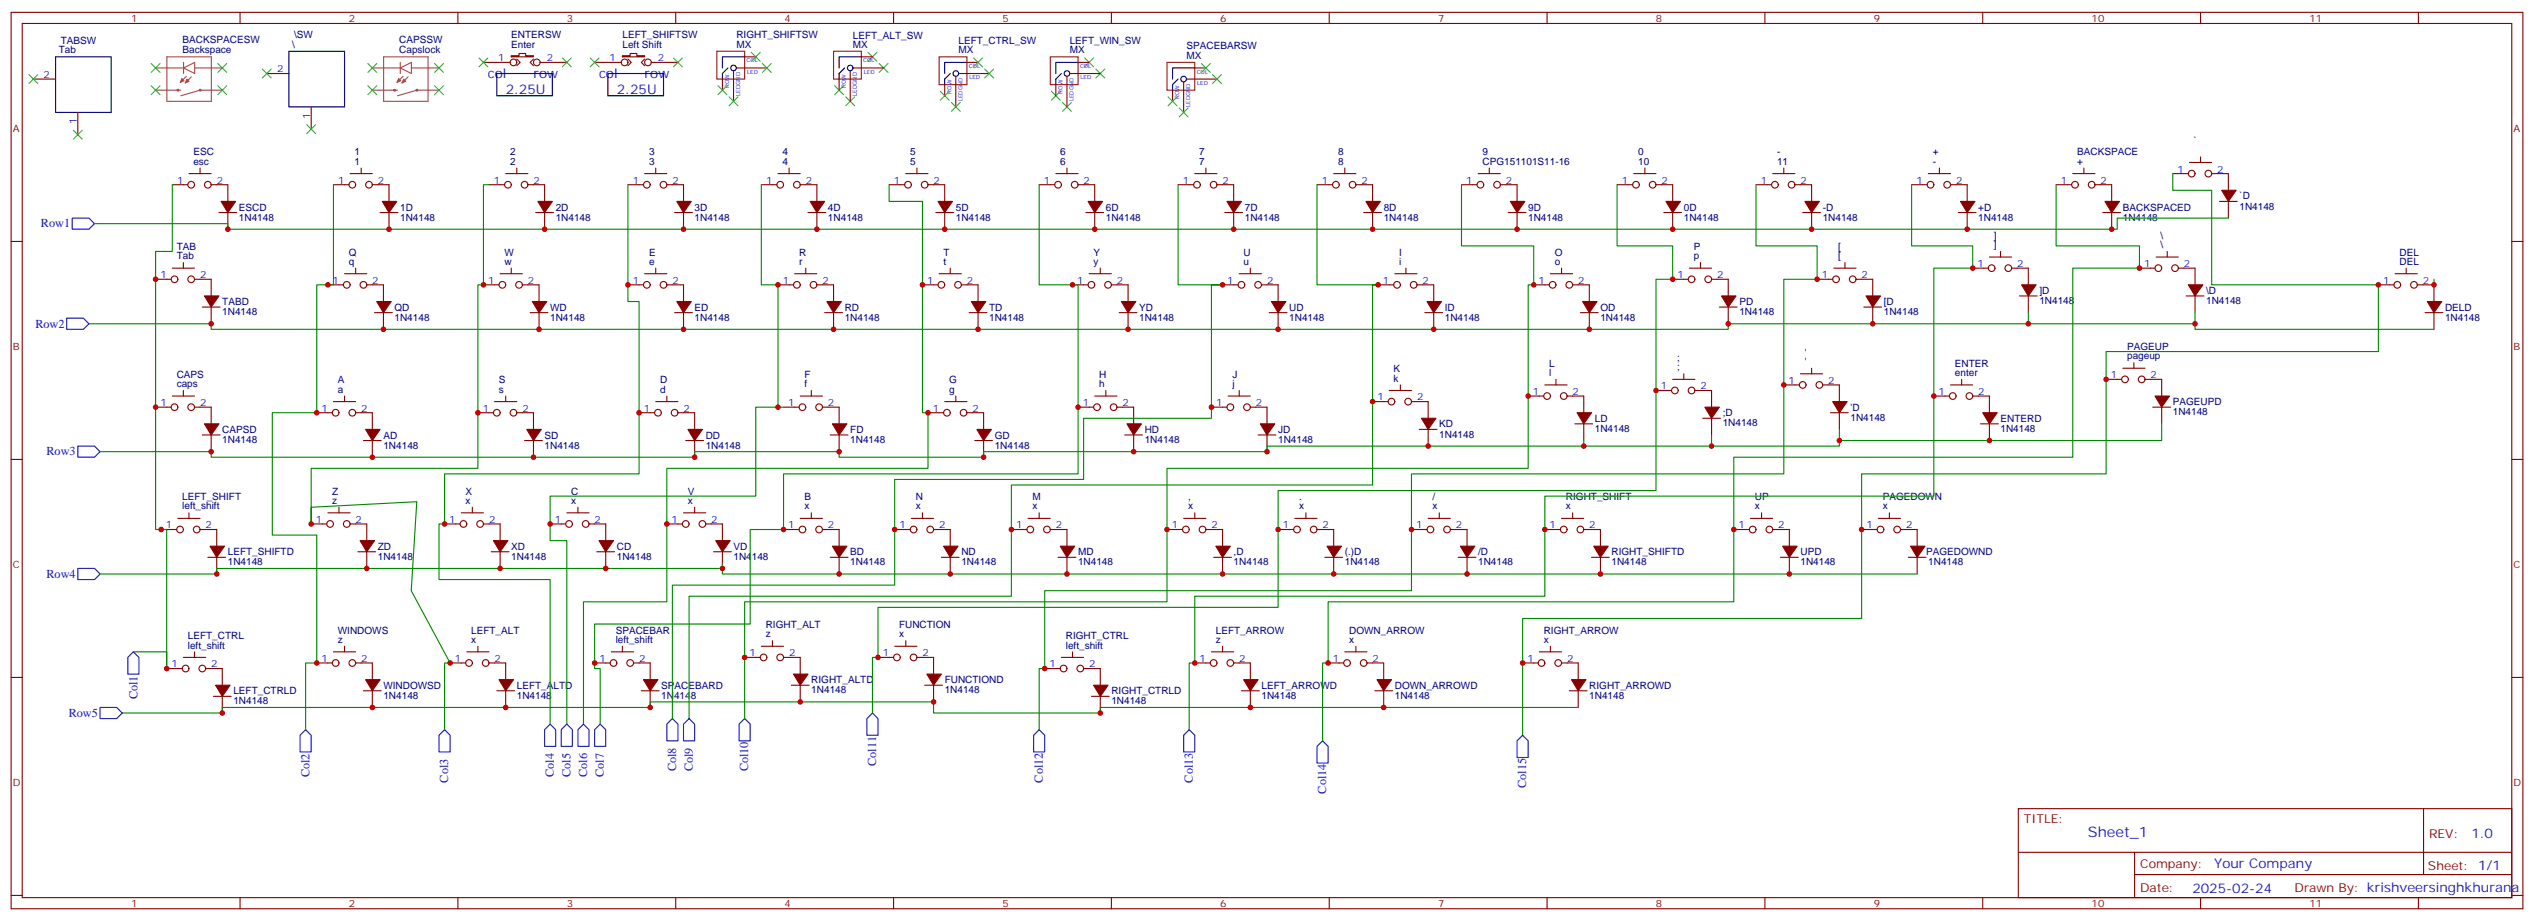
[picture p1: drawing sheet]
<svg xmlns="http://www.w3.org/2000/svg" width="804mm" height="292mm" viewBox="0 0 804 292" stroke-linecap="round" stroke-linejoin="round" font-family="sans-serif">
<defs><g id="words">
<text font-size="4.6" fill="#00f" x="662.7" y="265.5">Sheet_1</text>
<g font-size="4.2" fill="#00f">
<text x="154.9" y="24.6">col</text>
<text x="160.5" y="29.9">2.25U</text>
<text x="169.3" y="24.6">row</text>
<text x="190.1" y="24.6">col</text>
<text x="195.8" y="29.9">2.25U</text>
<text x="204.6" y="24.6">row</text>
<text x="784.4" y="265.8">1.0</text>
<text x="702.8" y="275.3">Your Company</text>
<text x="695.9" y="283.1">2025-02-24</text>
</g>
<g font-size="3.9" fill="#00f">
<text x="13" y="72.2">Row1</text>
<text x="11.2" y="103.9">Row2</text>
<text x="14.8" y="144.5">Row3</text>
<text x="14.8" y="183.3">Row4</text>
<text x="43.6" y="221.8" transform="rotate(-90 43.6 221.8)">Col1</text>
<text x="21.8" y="227.4">Row5</text>
<text x="214.6" y="244.7" transform="rotate(-90 214.6 244.7)">Col8</text>
<text x="219.9" y="244.7" transform="rotate(-90 219.9 244.7)">Col9</text>
<text x="237.5" y="244.7" transform="rotate(-90 237.5 244.7)">Col10</text>
<text x="278.1" y="242.9" transform="rotate(-90 278.1 242.9)">Col11</text>
<text x="98.2" y="246.5" transform="rotate(-90 98.2 246.5)">Col2</text>
<text x="142.3" y="248.2" transform="rotate(-90 142.3 248.2)">Col3</text>
<text x="175.8" y="246.4" transform="rotate(-90 175.8 246.4)">Col4</text>
<text x="181.1" y="246.4" transform="rotate(-90 181.1 246.4)">Col5</text>
<text x="186.4" y="246.4" transform="rotate(-90 186.4 246.4)">Col6</text>
<text x="191.7" y="246.4" transform="rotate(-90 191.7 246.4)">Col7</text>
<text x="331" y="248.2" transform="rotate(-90 331 248.2)">Col12</text>
<text x="378.6" y="248.2" transform="rotate(-90 378.6 248.2)">Col13</text>
<text x="421" y="251.7" transform="rotate(-90 421 251.7)">Col14</text>
<text x="484.5" y="250" transform="rotate(-90 484.5 250)">Col15</text>
</g>
<g font-size="3.9" fill="#800">
<text x="642.4" y="261.1">TITLE:</text>
<text x="771" y="265.8">REV:</text>
<text x="679.3" y="275.3">Company:</text>
<text x="770.7" y="275.9">Sheet: 1/1</text>
<text x="679.3" y="283">Date:</text>
<text x="728.4" y="283.1">Drawn By: krishveersinghkhurana</text>
</g>
<g font-size="3.2" fill="#800">
<text x="41.6" y="6.9">1</text>
<text x="110.8" y="6.9">2</text>
<text x="179.9" y="6.9">3</text>
<text x="249.1" y="6.9">4</text>
<text x="318.2" y="6.9">5</text>
<text x="387.3" y="6.9">6</text>
<text x="456.5" y="6.9">7</text>
<text x="525.6" y="6.9">8</text>
<text x="594.8" y="6.9">9</text>
<text x="663.9" y="6.9">10</text>
<text x="733.1" y="6.9">11</text>
<text x="4.1" y="42">A</text>
<text x="797.8" y="42">A</text>
<text x="4.1" y="111.2">B</text>
<text x="797.8" y="111.2">B</text>
<text x="4.1" y="180.3">C</text>
<text x="797.8" y="180.3">C</text>
<text x="4.1" y="249.4">D</text>
<text x="797.8" y="249.4">D</text>
<text x="41.6" y="287.7">1</text>
<text x="110.8" y="287.7">2</text>
<text x="179.9" y="287.7">3</text>
<text x="249.1" y="287.7">4</text>
<text x="318.2" y="287.7">5</text>
<text x="387.3" y="287.7">6</text>
<text x="456.5" y="287.7">7</text>
<text x="525.6" y="287.7">8</text>
<text x="594.8" y="287.7">9</text>
<text x="663.9" y="287.7">10</text>
<text x="733.1" y="287.7">11</text>
</g>
<g font-size="3.2" fill="#000080">
<text x="18.6" y="17">Tab</text>
<text x="19.3" y="13.8">TABSW</text>
<text x="58" y="17">Backspace</text>
<text x="58" y="13.8">BACKSPACESW</text>
<text x="92.7" y="15.2">\</text>
<text x="93.4" y="12.1">\SW</text>
<text x="126.7" y="17">Capslock</text>
<text x="126.7" y="13.7">CAPSSW</text>
<text x="162.3" y="15.2">Enter</text>
<text x="162.3" y="12">ENTERSW</text>
<text x="197.6" y="15.2">Left Shift</text>
<text x="197.6" y="12">LEFT_SHIFTSW</text>
<text x="233.7" y="15.2">MX</text>
<text x="233.7" y="12">RIGHT_SHIFTSW</text>
<text x="270.7" y="15.2">MX</text>
<text x="270.7" y="12.3">LEFT_ALT_SW</text>
<text x="304.3" y="17">MX</text>
<text x="304.3" y="14">LEFT_CTRL_SW</text>
<text x="339.5" y="17">MX</text>
<text x="339.5" y="14">LEFT_WIN_SW</text>
<text x="376.6" y="15.5">SPACEBARSW</text>
<text x="376.6" y="18.7">MX</text>
<text x="696.4" y="45.8">`</text>
<text x="61.4" y="52.2">esc</text>
<text x="61.4" y="49.3">ESC</text>
<text x="112.5" y="52.2">1</text>
<text x="112.5" y="49.3">1</text>
<text x="161.9" y="52.2">2</text>
<text x="161.9" y="49.2">2</text>
<text x="206" y="52.2">3</text>
<text x="206" y="49.3">3</text>
<text x="248.3" y="52.2">4</text>
<text x="248.3" y="49.3">4</text>
<text x="288.9" y="52.2">5</text>
<text x="288.9" y="49.3">5</text>
<text x="336.5" y="52.2">6</text>
<text x="336.5" y="49.3">6</text>
<text x="380.6" y="52.2">7</text>
<text x="380.6" y="49.3">7</text>
<text x="424.7" y="52.2">8</text>
<text x="424.7" y="49.3">8</text>
<text x="470.6" y="52.2">CPG151101S11-16</text>
<text x="470.6" y="49.3">9</text>
<text x="520" y="52.2">10</text>
<text x="520" y="49.3">0</text>
<text x="564.1" y="52.2">11</text>
<text x="564.1" y="49.3">-</text>
<text x="613.5" y="52.2">-</text>
<text x="613.5" y="49.3">+</text>
<text x="659.3" y="52.2">+</text>
<text x="659.3" y="49.3">BACKSPACE</text>
<text x="710.8" y="63.3">`D</text>
<text x="75.8" y="70">1N4148</text>
<text x="75.8" y="66.8">ESCD</text>
<text x="127" y="70">1N4148</text>
<text x="127" y="66.8">1D</text>
<text x="176.4" y="70">1N4148</text>
<text x="176.4" y="66.8">2D</text>
<text x="220.5" y="70">1N4148</text>
<text x="220.5" y="66.8">3D</text>
<text x="262.8" y="70">1N4148</text>
<text x="262.8" y="66.8">4D</text>
<text x="303.4" y="70">1N4148</text>
<text x="303.4" y="66.8">5D</text>
<text x="351" y="70">1N4148</text>
<text x="351" y="66.8">6D</text>
<text x="395.1" y="70">1N4148</text>
<text x="395.1" y="66.8">7D</text>
<text x="439.2" y="70">1N4148</text>
<text x="439.2" y="66.8">8D</text>
<text x="485.1" y="70">1N4148</text>
<text x="485.1" y="66.8">9D</text>
<text x="534.5" y="70">1N4148</text>
<text x="534.5" y="66.8">0D</text>
<text x="578.6" y="70">1N4148</text>
<text x="578.6" y="66.8">-D</text>
<text x="627.9" y="70">1N4148</text>
<text x="627.9" y="66.8">+D</text>
<text x="673.8" y="70">1N4148</text>
<text x="673.8" y="66.8">BACKSPACED</text>
<text x="710.8" y="66.5">1N4148</text>
<text x="632.9" y="75.8">]</text>
<text x="685.8" y="75.8">\</text>
<text x="56.1" y="82.2">Tab</text>
<text x="56.1" y="79.3">TAB</text>
<text x="110.8" y="84">q</text>
<text x="110.8" y="81.1">Q</text>
<text x="160.1" y="84">w</text>
<text x="160.1" y="81.1">W</text>
<text x="206" y="84">e</text>
<text x="206" y="81.1">E</text>
<text x="253.6" y="84">r</text>
<text x="253.6" y="81.1">R</text>
<text x="299.5" y="84">t</text>
<text x="299.5" y="81.1">T</text>
<text x="347.1" y="84">y</text>
<text x="347.1" y="81.1">Y</text>
<text x="394.7" y="84">u</text>
<text x="394.7" y="81.1">U</text>
<text x="444.1" y="84">i</text>
<text x="444.1" y="81.1">I</text>
<text x="493.5" y="84">o</text>
<text x="493.5" y="81.1">O</text>
<text x="537.6" y="82.2">p</text>
<text x="537.6" y="79.3">P</text>
<text x="583.5" y="82.2">[</text>
<text x="583.5" y="79.3">[</text>
<text x="632.9" y="78.7">]</text>
<text x="685.8" y="78.7">\</text>
<text x="761.6" y="84">DEL</text>
<text x="761.6" y="81.1">DEL</text>
<text x="647.3" y="93.3">]D</text>
<text x="700.3" y="93.3">\D</text>
<text x="70.6" y="100">1N4148</text>
<text x="70.6" y="96.8">TABD</text>
<text x="125.2" y="101.8">1N4148</text>
<text x="125.2" y="98.6">QD</text>
<text x="174.6" y="101.8">1N4148</text>
<text x="174.6" y="98.6">WD</text>
<text x="220.5" y="101.8">1N4148</text>
<text x="220.5" y="98.6">ED</text>
<text x="268.1" y="101.8">1N4148</text>
<text x="268.1" y="98.6">RD</text>
<text x="314" y="101.8">1N4148</text>
<text x="314" y="98.6">TD</text>
<text x="361.6" y="101.8">1N4148</text>
<text x="361.6" y="98.6">YD</text>
<text x="409.2" y="101.8">1N4148</text>
<text x="409.2" y="98.6">UD</text>
<text x="458.6" y="101.8">1N4148</text>
<text x="458.6" y="98.6">ID</text>
<text x="508" y="101.8">1N4148</text>
<text x="508" y="98.6">OD</text>
<text x="552.1" y="100">1N4148</text>
<text x="552.1" y="96.8">PD</text>
<text x="598" y="100">1N4148</text>
<text x="598" y="96.8">[D</text>
<text x="647.3" y="96.5">1N4148</text>
<text x="700.3" y="96.5">1N4148</text>
<text x="776.1" y="101.8">1N4148</text>
<text x="776.1" y="98.6">DELD</text>
<text x="572.9" y="112.8">'</text>
<text x="675.2" y="114">pageup</text>
<text x="675.2" y="111">PAGEUP</text>
<text x="56.1" y="119.9">CAPS</text>
<text x="255.4" y="119.9">F</text>
<text x="348.9" y="119.9">H</text>
<text x="391.2" y="119.9">J</text>
<text x="442.4" y="118.1">K</text>
<text x="491.8" y="119.3">l</text>
<text x="491.8" y="116.3">L</text>
<text x="532.3" y="117.5">;</text>
<text x="532.3" y="114.6">;</text>
<text x="572.9" y="115.7">'</text>
<text x="620.5" y="119.3">enter</text>
<text x="620.5" y="116.3">ENTER</text>
<text x="56.1" y="122.8">caps</text>
<text x="107.2" y="124.6">a</text>
<text x="107.2" y="121.6">A</text>
<text x="158.4" y="124.6">s</text>
<text x="158.4" y="121.6">S</text>
<text x="209.5" y="124.6">d</text>
<text x="209.5" y="121.6">D</text>
<text x="255.4" y="122.8">f</text>
<text x="301.3" y="124.6">g</text>
<text x="301.3" y="121.6">G</text>
<text x="348.9" y="122.8">h</text>
<text x="391.2" y="122.8">j</text>
<text x="442.4" y="121">k</text>
<text x="587.4" y="130.3">'D</text>
<text x="689.7" y="131.7">1N4148</text>
<text x="689.7" y="128.5">PAGEUPD</text>
<text x="70.6" y="137.4">CAPSD</text>
<text x="269.9" y="137.4">FD</text>
<text x="363.4" y="137.4">HD</text>
<text x="405.7" y="137.4">JD</text>
<text x="456.8" y="135.6">KD</text>
<text x="506.2" y="137">1N4148</text>
<text x="506.2" y="133.8">LD</text>
<text x="546.8" y="135.3">1N4148</text>
<text x="546.8" y="132.1">;D</text>
<text x="587.4" y="133.5">1N4148</text>
<text x="635" y="137">1N4148</text>
<text x="635" y="133.8">ENTERD</text>
<text x="70.6" y="140.6">1N4148</text>
<text x="121.7" y="142.3">1N4148</text>
<text x="121.7" y="139.1">AD</text>
<text x="172.9" y="142.3">1N4148</text>
<text x="172.9" y="139.1">SD</text>
<text x="224" y="142.3">1N4148</text>
<text x="224" y="139.1">DD</text>
<text x="269.9" y="140.6">1N4148</text>
<text x="315.7" y="142.3">1N4148</text>
<text x="315.7" y="139.1">GD</text>
<text x="363.4" y="140.6">1N4148</text>
<text x="405.7" y="140.6">1N4148</text>
<text x="456.8" y="138.8">1N4148</text>
<text x="57.8" y="161.6">left_shift</text>
<text x="57.8" y="158.7">LEFT_SHIFT</text>
<text x="105.5" y="159.8">z</text>
<text x="105.5" y="156.9">Z</text>
<text x="147.8" y="159.8">x</text>
<text x="147.8" y="156.9">X</text>
<text x="181.3" y="159.8">x</text>
<text x="181.3" y="156.9">C</text>
<text x="218.4" y="159.8">x</text>
<text x="218.4" y="156.9">V</text>
<text x="255.4" y="161.6">x</text>
<text x="255.4" y="158.7">B</text>
<text x="290.7" y="161.6">x</text>
<text x="290.7" y="158.7">N</text>
<text x="327.7" y="161.6">x</text>
<text x="327.7" y="158.7">M</text>
<text x="377.1" y="161.6">x</text>
<text x="377.1" y="158.7">,</text>
<text x="412.4" y="161.6">x</text>
<text x="412.4" y="158.7">.</text>
<text x="454.7" y="161.6">x</text>
<text x="454.7" y="158.7">/</text>
<text x="497" y="161.6">x</text>
<text x="497" y="158.7">RIGHT_SHIFT</text>
<text x="557" y="161.6">x</text>
<text x="557" y="158.7">UP</text>
<text x="597.6" y="161.6">x</text>
<text x="597.6" y="158.7">PAGEDOWN</text>
<text x="72.3" y="179.4">1N4148</text>
<text x="72.3" y="176.2">LEFT_SHIFTD</text>
<text x="119.9" y="177.6">1N4148</text>
<text x="119.9" y="174.4">ZD</text>
<text x="162.3" y="177.6">1N4148</text>
<text x="162.3" y="174.4">XD</text>
<text x="195.8" y="177.6">1N4148</text>
<text x="195.8" y="174.4">CD</text>
<text x="232.8" y="177.6">1N4148</text>
<text x="232.8" y="174.4">VD</text>
<text x="269.9" y="179.4">1N4148</text>
<text x="269.9" y="176.2">BD</text>
<text x="305.2" y="179.4">1N4148</text>
<text x="305.2" y="176.2">ND</text>
<text x="342.2" y="179.4">1N4148</text>
<text x="342.2" y="176.2">MD</text>
<text x="391.6" y="179.4">1N4148</text>
<text x="391.6" y="176.2">,D</text>
<text x="426.9" y="179.4">1N4148</text>
<text x="426.9" y="176.2">(.)D</text>
<text x="469.2" y="179.4">1N4148</text>
<text x="469.2" y="176.2">/D</text>
<text x="511.5" y="179.4">1N4148</text>
<text x="511.5" y="176.2">RIGHT_SHIFTD</text>
<text x="571.5" y="179.4">1N4148</text>
<text x="571.5" y="176.2">UPD</text>
<text x="611.4" y="176.2">PAGEDOWND</text>
<text x="612.1" y="179.4">1N4148</text>
<text x="59.6" y="202.8">LEFT_CTRL</text>
<text x="107.2" y="203.9">z</text>
<text x="107.2" y="201">WINDOWS</text>
<text x="149.6" y="203.9">x</text>
<text x="149.6" y="201">LEFT_ALT</text>
<text x="195.4" y="203.9">left_shift</text>
<text x="195.4" y="201">SPACEBAR</text>
<text x="243" y="202.2">z</text>
<text x="243" y="199.2">RIGHT_ALT</text>
<text x="285.4" y="202.2">x</text>
<text x="285.4" y="199.2">FUNCTION</text>
<text x="338.3" y="202.8">RIGHT_CTRL</text>
<text x="385.9" y="203.9">z</text>
<text x="385.9" y="201">LEFT_ARROW</text>
<text x="428.3" y="203.9">x</text>
<text x="428.3" y="201">DOWN_ARROW</text>
<text x="490" y="203.9">x</text>
<text x="490" y="201">RIGHT_ARROW</text>
<text x="59.6" y="205.7">left_shift</text>
<text x="338.3" y="205.7">left_shift</text>
<text x="74.1" y="220.3">LEFT_CTRLD</text>
<text x="121.7" y="221.7">1N4148</text>
<text x="121.7" y="218.5">WINDOWSD</text>
<text x="164" y="221.7">1N4148</text>
<text x="164" y="218.5">LEFT_ALTD</text>
<text x="209.9" y="221.7">1N4148</text>
<text x="209.9" y="218.5">SPACEBARD</text>
<text x="257.5" y="219.9">1N4148</text>
<text x="257.5" y="216.7">RIGHT_ALTD</text>
<text x="299.9" y="219.9">1N4148</text>
<text x="299.9" y="216.7">FUNCTIOND</text>
<text x="352.8" y="220.3">RIGHT_CTRLD</text>
<text x="400.4" y="221.7">1N4148</text>
<text x="400.4" y="218.5">LEFT_ARROWD</text>
<text x="442.7" y="221.7">1N4148</text>
<text x="442.7" y="218.5">DOWN_ARROWD</text>
<text x="504.5" y="221.7">1N4148</text>
<text x="504.5" y="218.5">RIGHT_ARROWD</text>
<text x="74.1" y="223.5">1N4148</text>
<text x="352.8" y="223.5">1N4148</text>
</g>
<g font-size="3.2" fill="#00f">
<text x="87.9" y="23">2</text>
<text x="158.1" y="19.4">1</text>
<text x="173.6" y="19.4">2</text>
<text x="193.4" y="19.4">1</text>
<text x="208.8" y="19.4">2</text>
<text x="13.9" y="24.7">2</text>
<text x="24.3" y="39.4" transform="rotate(-90 24.3 39.4)">1</text>
<text x="98.4" y="37.7" transform="rotate(-90 98.4 37.7)">1</text>
<text x="56.2" y="58.2">1</text>
<text x="68.8" y="58.2">2</text>
<text x="107.3" y="58.2">1</text>
<text x="119.9" y="58.2">2</text>
<text x="156.7" y="58.2">1</text>
<text x="169.3" y="58.2">2</text>
<text x="200.8" y="58.2">1</text>
<text x="213.4" y="58.2">2</text>
<text x="243.2" y="58.2">1</text>
<text x="255.8" y="58.2">2</text>
<text x="283.7" y="58.2">1</text>
<text x="296.3" y="58.2">2</text>
<text x="331.4" y="58.2">1</text>
<text x="344" y="58.2">2</text>
<text x="375.5" y="58.2">1</text>
<text x="388.1" y="58.2">2</text>
<text x="419.6" y="58.2">1</text>
<text x="432.2" y="58.2">2</text>
<text x="465.4" y="58.2">1</text>
<text x="478" y="58.2">2</text>
<text x="514.8" y="58.2">1</text>
<text x="527.4" y="58.2">2</text>
<text x="558.9" y="58.2">1</text>
<text x="571.5" y="58.2">2</text>
<text x="608.3" y="58.2">1</text>
<text x="620.9" y="58.2">2</text>
<text x="654.2" y="58.2">1</text>
<text x="666.7" y="58.2">2</text>
<text x="691.2" y="54.7">1</text>
<text x="703.8" y="54.7">2</text>
<text x="50.9" y="88.2">1</text>
<text x="63.5" y="88.2">2</text>
<text x="105.6" y="90">1</text>
<text x="118.2" y="90">2</text>
<text x="155" y="90">1</text>
<text x="167.6" y="90">2</text>
<text x="200.8" y="90">1</text>
<text x="213.4" y="90">2</text>
<text x="248.5" y="90">1</text>
<text x="261.1" y="90">2</text>
<text x="294.3" y="90">1</text>
<text x="306.9" y="90">2</text>
<text x="341.9" y="90">1</text>
<text x="354.5" y="90">2</text>
<text x="389.6" y="90">1</text>
<text x="402.2" y="90">2</text>
<text x="439" y="90">1</text>
<text x="451.6" y="90">2</text>
<text x="488.3" y="90">1</text>
<text x="500.9" y="90">2</text>
<text x="532.4" y="88.2">1</text>
<text x="545" y="88.2">2</text>
<text x="578.3" y="88.2">1</text>
<text x="590.9" y="88.2">2</text>
<text x="627.7" y="84.7">1</text>
<text x="640.3" y="84.7">2</text>
<text x="680.6" y="84.7">1</text>
<text x="693.2" y="84.7">2</text>
<text x="756.5" y="90">1</text>
<text x="769.1" y="90">2</text>
<text x="670" y="120">1</text>
<text x="682.6" y="120">2</text>
<text x="486.6" y="125.3">1</text>
<text x="499.2" y="125.3">2</text>
<text x="527.2" y="123.5">1</text>
<text x="539.8" y="123.5">2</text>
<text x="567.7" y="121.7">1</text>
<text x="580.3" y="121.7">2</text>
<text x="615.3" y="125.3">1</text>
<text x="627.9" y="125.3">2</text>
<text x="50.9" y="128.8">1</text>
<text x="63.5" y="128.8">2</text>
<text x="102.1" y="130.6">1</text>
<text x="114.7" y="130.6">2</text>
<text x="153.2" y="130.6">1</text>
<text x="165.8" y="130.6">2</text>
<text x="204.4" y="130.6">1</text>
<text x="217" y="130.6">2</text>
<text x="250.2" y="128.8">1</text>
<text x="262.8" y="128.8">2</text>
<text x="296.1" y="130.6">1</text>
<text x="308.7" y="130.6">2</text>
<text x="343.7" y="128.8">1</text>
<text x="356.3" y="128.8">2</text>
<text x="386" y="128.8">1</text>
<text x="398.6" y="128.8">2</text>
<text x="437.2" y="127">1</text>
<text x="449.8" y="127">2</text>
<text x="52.7" y="167.6">1</text>
<text x="65.3" y="167.6">2</text>
<text x="100.3" y="165.8">1</text>
<text x="112.9" y="165.8">2</text>
<text x="142.6" y="165.8">1</text>
<text x="155.2" y="165.8">2</text>
<text x="176.1" y="165.8">1</text>
<text x="188.7" y="165.8">2</text>
<text x="213.2" y="165.8">1</text>
<text x="225.8" y="165.8">2</text>
<text x="250.2" y="167.6">1</text>
<text x="262.8" y="167.6">2</text>
<text x="285.5" y="167.6">1</text>
<text x="298.1" y="167.6">2</text>
<text x="322.5" y="167.6">1</text>
<text x="335.1" y="167.6">2</text>
<text x="371.9" y="167.6">1</text>
<text x="384.5" y="167.6">2</text>
<text x="407.2" y="167.6">1</text>
<text x="419.8" y="167.6">2</text>
<text x="449.5" y="167.6">1</text>
<text x="462.1" y="167.6">2</text>
<text x="491.9" y="167.6">1</text>
<text x="504.5" y="167.6">2</text>
<text x="551.8" y="167.6">1</text>
<text x="564.4" y="167.6">2</text>
<text x="592.4" y="167.6">1</text>
<text x="605" y="167.6">2</text>
<text x="102.1" y="209.9">1</text>
<text x="114.7" y="209.9">2</text>
<text x="144.4" y="209.9">1</text>
<text x="157" y="209.9">2</text>
<text x="190.2" y="209.9">1</text>
<text x="202.8" y="209.9">2</text>
<text x="237.9" y="208.2">1</text>
<text x="250.5" y="208.2">2</text>
<text x="280.2" y="208.2">1</text>
<text x="292.8" y="208.2">2</text>
<text x="380.7" y="209.9">1</text>
<text x="393.3" y="209.9">2</text>
<text x="423.1" y="209.9">1</text>
<text x="435.7" y="209.9">2</text>
<text x="484.8" y="209.9">1</text>
<text x="497.4" y="209.9">2</text>
<text x="54.4" y="211.7">1</text>
<text x="67" y="211.7">2</text>
<text x="333.1" y="211.7">1</text>
<text x="345.7" y="211.7">2</text>
</g>
<g font-size="1.8" fill="#00f">
<text x="237" y="19.8">COL</text>
<text x="237.1" y="23.3">LED</text>
<text x="274" y="19.8">COL</text>
<text x="274.2" y="23.3">LED</text>
<text x="307.5" y="21.6">COL</text>
<text x="342.8" y="21.6">COL</text>
<text x="379.9" y="23.3">COL</text>
<text x="231.4" y="27.9" transform="rotate(-90 231.4 27.9)">ROW</text>
<text x="268.5" y="27.9" transform="rotate(-90 268.5 27.9)">ROW</text>
<text x="302" y="29.7" transform="rotate(-90 302 29.7)">ROW</text>
<text x="307.7" y="25.1">LED</text>
<text x="337.3" y="29.7" transform="rotate(-90 337.3 29.7)">ROW</text>
<text x="343" y="25.1">LED</text>
<text x="380" y="26.8">LED</text>
<text x="234.9" y="30.4" transform="rotate(-90 234.9 30.4)">LEDGND</text>
<text x="272" y="30.4" transform="rotate(-90 272 30.4)">LEDGND</text>
<text x="305.5" y="32.1" transform="rotate(-90 305.5 32.1)">LEDGND</text>
<text x="340.8" y="32.1" transform="rotate(-90 340.8 32.1)">LEDGND</text>
<text x="374.3" y="31.4" transform="rotate(-90 374.3 31.4)">ROW</text>
<text x="377.8" y="33.9" transform="rotate(-90 377.8 33.9)">LEDGND</text>
</g>
</g></defs>
<g fill="none" stroke="#870000" stroke-width=".35">
<path d="M3.5 3.9h797.3v284.4h-797.3zM7.1 7.4h790.2v277.3h-790.2zM76.2 3.9v3.5M145.3 3.9v3.5M153.5 19.8h8.4M162.3 17.7h2.4v-.7h2.2v.7h2.4v.3h-7zM164 18.7l1.1 1.1-1.1 1M169.3 18.7l-1 1.1 1 1M171.4 19.8h8.5M188.7 19.8h8.5M197.6 17.7h2.4v-.7h2.1v.7h2.5v.3h-7zM199.3 18.7l1.1 1.1-1.1 1"/>
<path d="M204.6 18.7l-1 1.1 1 1M206.7 19.8h8.5M214.5 3.9v3.5M236.4 18h3.5M273.4 18h3.5M283.6 3.9v3.5M306.9 19.8h3.5M342.2 19.8h3.5M352.8 3.9v3.5M421.9 3.9v3.5M491.1 3.9v3.5M560.2 3.9v3.5"/>
<path d="M629.4 3.9v3.5M698.5 3.9v3.5M767.6 3.9v3.5M10.6 25.1h7M24.7 35.7v7M84.7 23.3h7M98.8 33.9v7.1M229.3 25.1v3.5M232.8 22.6v9.5M233.9 21.6h9.5M266.3 25.1v3.5M269.9 22.6v9.5"/>
<path d="M270.9 21.6h9.6M299.9 26.8v3.6M303.4 24.4v9.5M304.4 23.3h9.6M335.1 26.8v3.6M338.7 24.4v9.5M339.7 23.3h9.5M372.2 28.6v3.5M375.7 26.1v9.6M376.8 25.1h9.5M379.2 21.6h3.6M54.7 58.6h4.9"/>
<path d="M60 55.1h7M63.5 53.3v1.8M67 58.6h5.3v5.3M105.8 58.6h5M111.1 55.1h7.1M114.7 53.3v1.8M118.2 58.6h5.3v5.3M155.2 58.6h5M160.5 55.1h7.1M164 53.3v1.8M167.6 58.6h5.3v5.3M199.3 58.6h5"/>
<path d="M204.6 55.1h7.1M208.1 53.3v1.8M211.7 58.6h5.3v5.3M241.7 58.6h4.9M246.9 55.1h7.1M250.5 53.3v1.8M254 58.6h5.3v5.3M282.2 58.6h5M287.5 55.1h7.1M291 53.3v1.8M294.6 58.6h5.3v5.3M329.8 58.6h5"/>
<path d="M335.1 55.1h7.1M338.7 53.3v1.8M342.2 58.6h5.3v5.3M373.9 58.6h5M379.2 55.1h7.1M382.8 53.3v1.8M386.3 58.6h5.3v5.3M418 58.6h5M423.3 55.1h7.1M426.9 53.3v1.8M430.4 58.6h5.3v5.3M463.9 58.6h4.9"/>
<path d="M469.2 55.1h7M472.7 53.3v1.8M476.2 58.6h5.3v5.3M513.3 58.6h4.9M518.6 55.1h7M522.1 53.3v1.8M525.6 58.6h5.3v5.3M557.4 58.6h4.9M562.7 55.1h7M566.2 53.3v1.8M569.7 58.6h5.3v5.3M606.8 58.6h4.9"/>
<path d="M612.1 55.1h7M615.6 53.3v1.8M619.1 58.6h5.3v5.3M652.6 58.6h5M657.9 55.1h7.1M661.5 53.3v1.8M665 58.6h5.3v5.3M689.7 55.1h4.9M695 51.5h7M698.5 49.8v1.7M702 55.1h5.3v5.3M3.5 76.6h3.6"/>
<path d="M69.5 67.4h5.6M72.3 67.4v5.3M120.6 67.4h5.7M123.5 67.4v5.3M170 67.4h5.7M172.9 67.4v5.3M214.1 67.4h5.7M217 67.4v5.3M256.5 67.4h5.6M259.3 67.4v5.3M297 67.4h5.7M299.9 67.4v5.3"/>
<path d="M344.7 67.4h5.6M347.5 67.4v5.3M388.8 67.4h5.6M391.6 67.4v5.3M432.9 67.4h5.6M435.7 67.4v5.3M478.7 67.4h5.7M481.5 67.4v5.3M528.1 67.4h5.7M530.9 67.4v5.3M572.2 67.4h5.6M575 67.4v5.3"/>
<path d="M621.6 67.4h5.6M624.4 67.4v5.3M635 79.8v1.7M667.5 67.4h5.6M670.3 67.4v5.3M687.9 79.8v1.7M704.5 63.9h5.6M707.3 63.9v5.3M797.3 76.6h3.5M49.4 88.6h4.9M54.7 85.1h7M58.2 83.3v1.8"/>
<path d="M61.7 88.6h5.3v5.3M64.2 97.4h5.6M67 97.4v5.3M104.1 90.3h4.9M109.4 86.8h7M112.9 85.1v1.7M116.4 90.3h5.3v5.3M118.9 99.2h5.6M121.7 99.2v5.3M153.5 90.3h4.9M158.7 86.8h7.1M162.3 85.1v1.7"/>
<path d="M165.8 90.3h5.3v5.3M168.3 99.2h5.6M171.1 99.2v5.3M199.3 90.3h5M204.6 86.8h7.1M208.1 85.1v1.7M211.7 90.3h5.3v5.3M214.1 99.2h5.7M217 99.2v5.3M246.9 90.3h5M252.2 86.8h7.1M255.8 85.1v1.7"/>
<path d="M259.3 90.3h5.3v5.3M261.8 99.2h5.6M264.6 99.2v5.3M292.8 90.3h4.9M298.1 86.8h7.1M301.6 85.1v1.7M305.2 90.3h5.2v5.3M307.6 99.2h5.7M310.4 99.2v5.3M340.4 90.3h5M345.7 86.8h7.1M349.2 85.1v1.7"/>
<path d="M352.8 90.3h5.3v5.3M355.2 99.2h5.7M358.1 99.2v5.3M388.1 90.3h4.9M393.3 86.8h7.1M396.9 85.1v1.7M400.4 90.3h5.3v5.3M402.9 99.2h5.6M405.7 99.2v5.3M437.4 90.3h5M442.7 86.8h7.1M446.3 85.1v1.7"/>
<path d="M449.8 90.3h5.3v5.3M452.3 99.2h5.6M455.1 99.2v5.3M486.8 90.3h5M492.1 86.8h7.1M495.7 85.1v1.7M499.2 90.3h5.3v5.3M501.6 99.2h5.7M504.5 99.2v5.3M530.9 88.6h5M536.2 85.1h7.1M539.8 83.3v1.8"/>
<path d="M543.3 88.6h5.3v5.3M545.7 97.4h5.7M548.6 97.4v5.3M576.8 88.6h4.9M582.1 85.1h7M585.6 83.3v1.8M589.1 88.6h5.3v5.3M591.6 97.4h5.7M594.4 97.4v5.3M626.2 85.1h4.9M631.5 81.5h7M638.5 85.1h5.3v5.2"/>
<path d="M641 93.9h5.6M643.8 93.9v5.3M679.1 85.1h4.9M684.4 81.5h7M691.4 85.1h5.3v5.2M693.9 93.9h5.7M696.7 93.9v5.3M754.9 90.3h5M760.2 86.8h7.1M763.8 85.1v1.7M767.3 90.3h5.3v5.3M769.8 99.2h5.6"/>
<path d="M772.6 99.2v5.3M534.5 118.6v1.7M571.5 118.6h7.1M575 116.8v1.8M673.8 116.8h7.1M677.3 115v1.8M49.4 129.2h4.9M54.7 125.6h7M58.2 123.9v1.7M61.7 129.2h5.3v5.2M64.2 138h5.6M67 138v5.3"/>
<path d="M100.5 130.9h5M105.8 127.4h7.1M109.4 125.6v1.8M112.9 130.9h5.3v5.3M115.4 139.7h5.6M118.2 139.7v5.3M151.7 130.9h4.9M157 127.4h7M160.5 125.6v1.8M164 130.9h5.3v5.3M166.5 139.7h5.7M169.3 139.7v5.3"/>
<path d="M202.8 130.9h5M208.1 127.4h7.1M211.7 125.6v1.8M215.2 130.9h5.3v5.3M217.7 139.7h5.6M220.5 139.7v5.3M248.7 129.2h4.9M254 125.6h7.1M257.5 123.9v1.7M261.1 129.2h5.2v5.2M263.5 138h5.7M266.3 138v5.3"/>
<path d="M294.6 130.9h4.9M299.9 127.4h7M303.4 125.6v1.8M306.9 130.9h5.3v5.3M309.4 139.7h5.6M312.2 139.7v5.3M342.2 129.2h4.9M347.5 125.6h7M351 123.9v1.7M354.5 129.2h5.3v5.2M357 138h5.7M359.8 138v5.3"/>
<path d="M384.5 129.2h5M389.8 125.6h7.1M393.3 123.9v1.7M396.9 129.2h5.3v5.2M399.3 138h5.7M402.2 138v5.3M435.7 127.4h4.9M441 123.9h7M444.5 122.1v1.8M448 127.4h5.3v5.3M450.5 136.2h5.6M453.3 136.2v5.3"/>
<path d="M485.1 125.6h4.9M490.4 122.1h7M493.9 120.3v1.8M497.4 125.6h5.3v5.3M499.9 134.4h5.6M502.7 134.4v5.3M525.6 123.9h5M530.9 120.3h7.1M538 123.9h5.3v5.3M540.5 132.7h5.6M543.3 132.7v5.3M566.2 122.1h4.9"/>
<path d="M578.6 122.1h5.2v5.3M581 130.9h5.7M583.8 130.9v5.3M613.8 125.6h5M619.1 122.1h7.1M622.7 120.3v1.8M626.2 125.6h5.3v5.3M628.6 134.4h5.7M631.5 134.4v5.3M668.5 120.3h5M680.9 120.3h5.3v5.3M683.3 129.2h5.7"/>
<path d="M686.2 129.2v5.2M3.5 145.7h3.6M797.3 145.7h3.5M51.2 168h4.9M56.4 164.4h7.1M60 162.7v1.7M63.5 168h5.3v5.2M66 176.8h5.6M68.8 176.8v5.3M98.8 166.2h4.9M104.1 162.7h7M107.6 160.9v1.8"/>
<path d="M111.1 166.2h5.3v5.3M113.6 175h5.6M116.4 175v5.3M141.1 166.2h4.9M146.4 162.7h7.1M149.9 160.9v1.8M153.5 166.2h5.2v5.3M155.9 175h5.7M158.7 175v5.3M174.6 166.2h5M179.9 162.7h7.1M183.4 160.9v1.8"/>
<path d="M187 166.2h5.3v5.3M189.4 175h5.7M192.3 175v5.3M211.7 166.2h4.9M217 162.7h7M220.5 160.9v1.8M224 166.2h5.3v5.3M226.5 175h5.6M229.3 175v5.3M248.7 168h4.9M254 164.4h7.1M257.5 162.7v1.7"/>
<path d="M261.1 168h5.2v5.2M263.5 176.8h5.7M266.3 176.8v5.3M284 168h4.9M289.3 164.4h7M292.8 162.7v1.7M296.3 168h5.3v5.2M298.8 176.8h5.6M301.6 176.8v5.3M321 168h5M326.3 164.4h7.1M329.8 162.7v1.7"/>
<path d="M333.4 168h5.3v5.2M335.8 176.8h5.7M338.7 176.8v5.3M370.4 168h5M375.7 164.4h7.1M379.2 162.7v1.7M382.8 168h5.3v5.2M385.2 176.8h5.7M388.1 176.8v5.3M405.7 168h4.9M411 164.4h7M414.5 162.7v1.7"/>
<path d="M418 168h5.3v5.2M420.5 176.8h5.7M423.3 176.8v5.3M448 168h5M453.3 164.4h7.1M456.8 162.7v1.7M460.4 168h5.3v5.2M462.8 176.8h5.7M465.7 176.8v5.3M490.4 168h4.9M495.7 164.4h7M499.2 162.7v1.7"/>
<path d="M502.7 168h5.3v5.2M505.2 176.8h5.6M508 176.8v5.3M550.3 168h5M555.6 164.4h7.1M559.2 162.7v1.7M562.7 168h5.3v5.2M565.1 176.8h5.7M568 176.8v5.3M590.9 168h4.9M596.2 164.4h7M599.7 162.7v1.7"/>
<path d="M603.2 168h5.3v5.2M605.7 176.8h5.7M608.5 176.8v5.3M3.5 214.9h3.6M52.9 212.1h5M58.2 208.5h7.1M61.7 206.8v1.7M65.3 212.1h5.3v5.2M100.5 210.3h5M105.8 206.8h7.1M109.4 205v1.8M112.9 210.3h5.3v5.3"/>
<path d="M115.4 219.1h5.6M118.2 219.1v5.3M142.9 210.3h4.9M148.2 206.8h7M151.7 205v1.8M155.2 210.3h5.3v5.3M157.7 219.1h5.6M160.5 219.1v5.3M188.7 210.3h5M194 206.8h7.1M197.6 205v1.8M201.1 210.3h5.3v5.3"/>
<path d="M203.6 219.1h5.6M206.4 219.1v5.3M236.4 208.5h4.9M241.7 205h7M245.2 203.2v1.8M248.7 208.5h5.3v5.3M251.2 217.3h5.6M254 217.3v5.3M278.7 208.5h4.9M284 205h7M287.5 203.2v1.8M291 208.5h5.3v5.3"/>
<path d="M293.5 217.3h5.7M296.3 217.3v5.3M331.6 212.1h4.9M336.9 208.5h7.1M340.4 206.8v1.7M344 212.1h5.2v5.2M379.2 210.3h5M384.5 206.8h7.1M388.1 205v1.8M391.6 210.3h5.3v5.3M394.1 219.1h5.6M396.9 219.1v5.3"/>
<path d="M421.6 210.3h4.9M426.9 206.8h7M430.4 205v1.8M433.9 210.3h5.3v5.3M436.4 219.1h5.6M439.2 219.1v5.3M483.3 210.3h4.9M488.6 206.8h7.1M492.1 205v1.8M495.7 210.3h5.2v5.3M498.1 219.1h5.7M500.9 219.1v5.3"/>
<path d="M797.3 214.9h3.5M67.7 220.9h5.7M70.6 220.9v5.3M346.4 220.9h5.7M349.2 220.9v5.3M640.6 256.5h156.7v28.2h-156.7zM769.3 256.5v20.9M640.7 270.4h156.4M677.6 277.4h119.5M677.6 270.4v14.1M3.5 284h3.6M76.2 284.7v3.6"/>
<path d="M145.3 284.7v3.6M214.5 284.7v3.6M283.6 284.7v3.6M352.8 284.7v3.6M421.9 284.7v3.6M491.1 284.7v3.6M560.2 284.7v3.6M629.4 284.7v3.6M698.5 284.7v3.6M767.6 284.7v3.6M797.3 284h3.5"/>
<circle cx="163" cy="19.8" r="1.06"/>
<circle cx="170.4" cy="19.8" r="1.06"/>
<circle cx="198.3" cy="19.8" r="1.06"/>
<circle cx="205.7" cy="19.8" r="1.06"/>
<circle cx="60.7" cy="58.6" r="1.06"/>
<circle cx="66" cy="58.6" r="1.06"/>
<circle cx="111.8" cy="58.6" r="1.06"/>
<circle cx="117.1" cy="58.6" r="1.06"/>
<circle cx="161.2" cy="58.6" r="1.06"/>
<circle cx="166.5" cy="58.6" r="1.06"/>
<circle cx="205.3" cy="58.6" r="1.06"/>
<circle cx="210.6" cy="58.6" r="1.06"/>
<circle cx="247.7" cy="58.6" r="1.06"/>
<circle cx="252.9" cy="58.6" r="1.06"/>
<circle cx="288.2" cy="58.6" r="1.06"/>
<circle cx="293.5" cy="58.6" r="1.06"/>
<circle cx="335.8" cy="58.6" r="1.06"/>
<circle cx="341.1" cy="58.6" r="1.06"/>
<circle cx="379.9" cy="58.6" r="1.06"/>
<circle cx="385.2" cy="58.6" r="1.06"/>
<circle cx="424" cy="58.6" r="1.06"/>
<circle cx="429.3" cy="58.6" r="1.06"/>
<circle cx="469.9" cy="58.6" r="1.06"/>
<circle cx="475.2" cy="58.6" r="1.06"/>
<circle cx="519.3" cy="58.6" r="1.06"/>
<circle cx="524.6" cy="58.6" r="1.06"/>
<circle cx="563.4" cy="58.6" r="1.06"/>
<circle cx="568.7" cy="58.6" r="1.06"/>
<circle cx="612.8" cy="58.6" r="1.06"/>
<circle cx="618.1" cy="58.6" r="1.06"/>
<circle cx="658.6" cy="58.6" r="1.06"/>
<circle cx="663.9" cy="58.6" r="1.06"/>
<circle cx="695.7" cy="55.1" r="1.06"/>
<circle cx="701" cy="55.1" r="1.06"/>
<circle cx="55.4" cy="88.6" r="1.06"/>
<circle cx="60.7" cy="88.6" r="1.06"/>
<circle cx="110.1" cy="90.3" r="1.06"/>
<circle cx="115.4" cy="90.3" r="1.06"/>
<circle cx="159.5" cy="90.3" r="1.06"/>
<circle cx="164.7" cy="90.3" r="1.06"/>
<circle cx="205.3" cy="90.3" r="1.06"/>
<circle cx="210.6" cy="90.3" r="1.06"/>
<circle cx="252.9" cy="90.3" r="1.06"/>
<circle cx="258.2" cy="90.3" r="1.06"/>
<circle cx="298.8" cy="90.3" r="1.06"/>
<circle cx="304.1" cy="90.3" r="1.06"/>
<circle cx="346.4" cy="90.3" r="1.06"/>
<circle cx="351.7" cy="90.3" r="1.06"/>
<circle cx="394.1" cy="90.3" r="1.06"/>
<circle cx="399.3" cy="90.3" r="1.06"/>
<circle cx="443.4" cy="90.3" r="1.06"/>
<circle cx="448.7" cy="90.3" r="1.06"/>
<circle cx="492.8" cy="90.3" r="1.06"/>
<circle cx="498.1" cy="90.3" r="1.06"/>
<circle cx="536.9" cy="88.6" r="1.06"/>
<circle cx="542.2" cy="88.6" r="1.06"/>
<circle cx="582.8" cy="88.6" r="1.06"/>
<circle cx="588.1" cy="88.6" r="1.06"/>
<circle cx="632.2" cy="85.1" r="1.06"/>
<circle cx="637.5" cy="85.1" r="1.06"/>
<circle cx="685.1" cy="85.1" r="1.06"/>
<circle cx="690.4" cy="85.1" r="1.06"/>
<circle cx="760.9" cy="90.3" r="1.06"/>
<circle cx="766.2" cy="90.3" r="1.06"/>
<circle cx="55.4" cy="129.2" r="1.06"/>
<circle cx="60.7" cy="129.2" r="1.06"/>
<circle cx="106.5" cy="130.9" r="1.06"/>
<circle cx="111.8" cy="130.9" r="1.06"/>
<circle cx="157.7" cy="130.9" r="1.06"/>
<circle cx="163" cy="130.9" r="1.06"/>
<circle cx="208.8" cy="130.9" r="1.06"/>
<circle cx="214.1" cy="130.9" r="1.06"/>
<circle cx="254.7" cy="129.2" r="1.06"/>
<circle cx="260" cy="129.2" r="1.06"/>
<circle cx="300.6" cy="130.9" r="1.06"/>
<circle cx="305.9" cy="130.9" r="1.06"/>
<circle cx="348.2" cy="129.2" r="1.06"/>
<circle cx="353.5" cy="129.2" r="1.06"/>
<circle cx="390.5" cy="129.2" r="1.06"/>
<circle cx="395.8" cy="129.2" r="1.06"/>
<circle cx="441.7" cy="127.4" r="1.06"/>
<circle cx="447" cy="127.4" r="1.06"/>
<circle cx="491.1" cy="125.6" r="1.06"/>
<circle cx="496.4" cy="125.6" r="1.06"/>
<circle cx="531.6" cy="123.9" r="1.06"/>
<circle cx="536.9" cy="123.9" r="1.06"/>
<circle cx="572.2" cy="122.1" r="1.06"/>
<circle cx="577.5" cy="122.1" r="1.06"/>
<circle cx="619.8" cy="125.6" r="1.06"/>
<circle cx="625.1" cy="125.6" r="1.06"/>
<circle cx="674.5" cy="120.3" r="1.06"/>
<circle cx="679.8" cy="120.3" r="1.06"/>
<circle cx="57.2" cy="168" r="1.06"/>
<circle cx="62.4" cy="168" r="1.06"/>
<circle cx="104.8" cy="166.2" r="1.06"/>
<circle cx="110.1" cy="166.2" r="1.06"/>
<circle cx="147.1" cy="166.2" r="1.06"/>
<circle cx="152.4" cy="166.2" r="1.06"/>
<circle cx="180.6" cy="166.2" r="1.06"/>
<circle cx="185.9" cy="166.2" r="1.06"/>
<circle cx="217.7" cy="166.2" r="1.06"/>
<circle cx="223" cy="166.2" r="1.06"/>
<circle cx="254.7" cy="168" r="1.06"/>
<circle cx="260" cy="168" r="1.06"/>
<circle cx="290" cy="168" r="1.06"/>
<circle cx="295.3" cy="168" r="1.06"/>
<circle cx="327" cy="168" r="1.06"/>
<circle cx="332.3" cy="168" r="1.06"/>
<circle cx="376.4" cy="168" r="1.06"/>
<circle cx="381.7" cy="168" r="1.06"/>
<circle cx="411.7" cy="168" r="1.06"/>
<circle cx="417" cy="168" r="1.06"/>
<circle cx="454" cy="168" r="1.06"/>
<circle cx="459.3" cy="168" r="1.06"/>
<circle cx="496.4" cy="168" r="1.06"/>
<circle cx="501.7" cy="168" r="1.06"/>
<circle cx="556.3" cy="168" r="1.06"/>
<circle cx="561.6" cy="168" r="1.06"/>
<circle cx="596.9" cy="168" r="1.06"/>
<circle cx="602.2" cy="168" r="1.06"/>
<circle cx="58.9" cy="212.1" r="1.06"/>
<circle cx="64.2" cy="212.1" r="1.06"/>
<circle cx="106.5" cy="210.3" r="1.06"/>
<circle cx="111.8" cy="210.3" r="1.06"/>
<circle cx="148.9" cy="210.3" r="1.06"/>
<circle cx="154.2" cy="210.3" r="1.06"/>
<circle cx="194.7" cy="210.3" r="1.06"/>
<circle cx="200" cy="210.3" r="1.06"/>
<circle cx="242.4" cy="208.5" r="1.06"/>
<circle cx="247.7" cy="208.5" r="1.06"/>
<circle cx="284.7" cy="208.5" r="1.06"/>
<circle cx="290" cy="208.5" r="1.06"/>
<circle cx="337.6" cy="212.1" r="1.06"/>
<circle cx="342.9" cy="212.1" r="1.06"/>
<circle cx="385.2" cy="210.3" r="1.06"/>
<circle cx="390.5" cy="210.3" r="1.06"/>
<circle cx="427.6" cy="210.3" r="1.06"/>
<circle cx="432.9" cy="210.3" r="1.06"/>
<circle cx="489.3" cy="210.3" r="1.06"/>
<circle cx="494.6" cy="210.3" r="1.06"/>
</g>
<g fill="#870000" stroke="#870000" stroke-width=".35">
<path d="M70.2 63.9h4.6l-2.5 3.5z"/>
<path d="M121.4 63.9h4.5l-2.4 3.5z"/>
<path d="M170.7 63.9h4.6l-2.4 3.5z"/>
<path d="M214.8 63.9h4.6l-2.4 3.5z"/>
<path d="M257.2 63.9h4.6l-2.5 3.5z"/>
<path d="M297.7 63.9h4.6l-2.4 3.5z"/>
<path d="M345.4 63.9h4.6l-2.5 3.5z"/>
<path d="M389.5 63.9h4.6l-2.5 3.5z"/>
<path d="M433.6 63.9h4.5l-2.4 3.5z"/>
<path d="M479.4 63.9h4.6l-2.5 3.5z"/>
<path d="M528.8 63.9h4.6l-2.5 3.5z"/>
<path d="M572.9 63.9h4.6l-2.5 3.5z"/>
<path d="M622.3 63.9h4.6l-2.5 3.5z"/>
<path d="M668.2 63.9h4.5l-2.4 3.5z"/>
<path d="M119.6 95.6h4.6l-2.5 3.6z"/>
<path d="M169 95.6h4.6l-2.5 3.6z"/>
<path d="M214.8 95.6h4.6l-2.4 3.6z"/>
<path d="M262.5 95.6h4.6l-2.5 3.6z"/>
<path d="M308.3 95.6h4.6l-2.5 3.6z"/>
<path d="M356 95.6h4.5l-2.4 3.6z"/>
<path d="M403.6 95.6h4.6l-2.5 3.6z"/>
<path d="M453 95.6h4.6l-2.5 3.6z"/>
<path d="M502.4 95.6h4.5l-2.4 3.6z"/>
<path d="M546.5 93.9h4.5l-2.4 3.5z"/>
<path d="M592.3 93.9h4.6l-2.5 3.5z"/>
<path d="M770.5 95.6h4.6l-2.5 3.6z"/>
<path d="M64.9 134.4h4.6l-2.5 3.6z"/>
<path d="M116.1 136.2h4.5l-2.4 3.5z"/>
<path d="M167.2 136.2h4.6l-2.5 3.5z"/>
<path d="M218.4 136.2h4.6l-2.5 3.5z"/>
<path d="M264.2 134.4h4.6l-2.5 3.6z"/>
<path d="M310.1 136.2h4.6l-2.5 3.5z"/>
<path d="M357.7 134.4h4.6l-2.5 3.6z"/>
<path d="M400 134.4h4.6l-2.4 3.6z"/>
<path d="M451.2 132.7h4.6l-2.5 3.5z"/>
<path d="M500.6 130.9h4.6l-2.5 3.5z"/>
<path d="M541.2 129.2h4.5l-2.4 3.5z"/>
<path d="M581.7 127.4h4.6l-2.5 3.5z"/>
<path d="M684 125.6h4.6l-2.4 3.6z"/>
<path d="M705.2 60.4h4.6l-2.5 3.5z"/>
<path d="M64.9 93.9h4.6l-2.5 3.5z"/>
<path d="M641.7 90.3h4.6l-2.5 3.6z"/>
<path d="M694.6 90.3h4.6l-2.5 3.6z"/>
<path d="M629.4 130.9h4.5l-2.4 3.5z"/>
<path d="M66.7 173.2h4.6l-2.5 3.6z"/>
<path d="M114.3 171.5h4.6l-2.5 3.5z"/>
<path d="M156.6 171.5h4.6l-2.5 3.5z"/>
<path d="M190.1 171.5h4.6l-2.4 3.5z"/>
<path d="M227.2 171.5h4.6l-2.5 3.5z"/>
<path d="M264.2 173.2h4.6l-2.5 3.6z"/>
<path d="M299.5 173.2h4.6l-2.5 3.6z"/>
<path d="M336.5 173.2h4.6l-2.4 3.6z"/>
<path d="M385.9 173.2h4.6l-2.4 3.6z"/>
<path d="M421.2 173.2h4.6l-2.5 3.6z"/>
<path d="M463.5 173.2h4.6l-2.4 3.6z"/>
<path d="M505.9 173.2h4.6l-2.5 3.6z"/>
<path d="M565.9 173.2h4.5l-2.4 3.6z"/>
<path d="M606.4 173.2h4.6l-2.5 3.6z"/>
<path d="M158.4 215.6h4.6l-2.5 3.5z"/>
<path d="M116.1 215.6h4.5l-2.4 3.5z"/>
<path d="M68.4 217.3h4.6l-2.4 3.6z"/>
<path d="M294.2 213.8h4.6l-2.5 3.5z"/>
<path d="M251.9 213.8h4.6l-2.5 3.5z"/>
<path d="M204.3 215.6h4.5l-2.4 3.5z"/>
<path d="M437.1 215.6h4.6l-2.5 3.5z"/>
<path d="M394.8 215.6h4.5l-2.4 3.5z"/>
<path d="M347.1 217.3h4.6l-2.5 3.6z"/>
<path d="M498.8 215.6h4.6l-2.5 3.5z"/>
</g>
<g fill="none" stroke="#a64a4a" stroke-width=".35">
<path d="M53 18h14.1v14.1h-14.1zM58.3 19.8v3.5M121.8 18h14.1v14.1h-14.1zM127.1 19.8v3.5M49.4 28.6h3.5M49.4 21.6h3.5M53 28.6h4.4M53 21.6h5.3M58.3 21.6l3.5-1.8v3.5zM59.1 24.2l-1.9 1.9M60.7 24.4l-1.9 1.9M61.8 21.6h8.8"/>
<path d="M70.6 28.6h-7l-6.2 1.8M118.2 28.6h3.5M118.2 21.6h3.5M121.8 28.6h4.4M121.8 21.6h5.3M127.1 21.6l3.5-1.8v3.5zM127.9 24.2l-1.9 1.9M129.5 24.4l-1.9 1.9M130.6 21.6h8.7M139.3 28.6h-7l-6.1 1.8"/>
</g>
<path d="M56.3 28.6l.2-.2 .2 .2-.2 .2-.2-.2M63.4 28.6l.2-.2 .1 .2-.1 .2-.2-.2M125.1 28.6l.2-.2 .2 .2-.2 .2-.2-.2M132.2 28.6l.2-.2 .1 .2-.2 .2-.1-.2" fill="none" stroke="#a64a4a" stroke-width=".56"/>
<g fill="#a64a4a" stroke="#a64a4a" stroke-width=".32">
<path d="M59.3 25.1l.7 .7-1.2 .5z"/>
<path d="M57.7 24.9l.7 .7-1.2 .5z"/>
<path d="M128.1 25.1l.7 .7-1.2 .5z"/>
<path d="M126.5 24.9l.7 .7-1.2 .5z"/>
</g>
<g fill="none" stroke="#3c3" stroke-width=".35">
<path d="M152 18.4l2.9 2.8M154.9 18.4l-2.9 2.8M178.5 18.4l2.8 2.8M181.3 18.4l-2.8 2.8M187.3 18.4l2.8 2.8M190.1 18.4l-2.8 2.8M213.8 18.4l2.8 2.8M216.6 18.4l-2.8 2.8M238.5 16.6l2.8 2.8M241.3 16.6l-2.8 2.8M275.5 16.6l2.8 2.8M278.3 16.6l-2.8 2.8"/>
<path d="M309 18.4l2.9 2.8M311.9 18.4l-2.9 2.8M344.3 18.4l2.8 2.8M347.1 18.4l-2.8 2.8M9.2 23.7l2.8 2.8M12 23.7l-2.8 2.8M48 20.1l2.8 2.9M48 27.2l2.8 2.8M50.8 20.1l-2.8 2.9M50.8 27.2l-2.8 2.8M69.1 20.1l2.9 2.9M69.1 27.2l2.9 2.8"/>
<path d="M72 20.1l-2.9 2.9M72 27.2l-2.9 2.8M83.3 21.9l2.8 2.8M86.1 21.9l-2.8 2.8M97.4 39.5l2.8 2.9M100.2 39.5l-2.8 2.9M116.8 20.1l2.8 2.9M116.8 27.2l2.8 2.8M119.6 20.1l-2.8 2.9M119.6 27.2l-2.8 2.8M137.9 20.1l2.9 2.9M137.9 27.2l2.9 2.8"/>
<path d="M140.8 20.1l-2.9 2.9M140.8 27.2l-2.9 2.8M227.9 27.2l2.8 2.8M230.7 27.2l-2.8 2.8M231.4 30.7l2.8 2.8M234.2 30.7l-2.8 2.8M242 20.1l2.8 2.9M244.8 20.1l-2.8 2.9M264.9 27.2l2.9 2.8M267.8 27.2l-2.9 2.8M268.5 30.7l2.8 2.8M271.3 30.7l-2.8 2.8"/>
<path d="M279 20.1l2.9 2.9M281.9 20.1l-2.9 2.9M298.4 29l2.9 2.8M301.3 29l-2.9 2.8M302 32.5l2.8 2.8M304.8 32.5l-2.8 2.8M312.6 21.9l2.8 2.8M315.4 21.9l-2.8 2.8M333.7 29l2.8 2.8M336.5 29l-2.8 2.8M337.3 32.5l2.8 2.8M340.1 32.5l-2.8 2.8"/>
<path d="M347.8 21.9l2.9 2.8M350.7 21.9l-2.9 2.8M370.8 30.7l2.8 2.8M373.6 30.7l-2.8 2.8M374.3 34.3l2.8 2.8M377.1 34.3l-2.8 2.8M381.4 20.1l2.8 2.9M384.2 20.1l-2.8 2.9M384.9 23.7l2.8 2.8M387.7 23.7l-2.8 2.8M23.3 41.3l2.8 2.8M26.1 41.3l-2.8 2.8"/>
</g>
<g fill="none" stroke="#000" stroke-width=".35">
<path d="M17.6 18h17.7v17.7h-17.7zM91.7 16.3h17.7v17.6h-17.7zM236.4 18h-7.1v3.6M273.4 18h-7.1v3.6M306.9 19.8h-7v3.5M342.2 19.8h-7.1v3.5M157.7 23.3h17.6v7.1h-17.6zM193 23.3h17.6v7.1h-17.6zM231.1 21.6l-1.8 1.7v1.8M268.1 21.6l-1.8 1.7v1.8M301.6 23.3l-1.7 1.8v1.7M336.9 23.3l-1.8 1.8v1.7"/>
<path d="M373.9 25.1l-1.7 1.7v1.8M379.2 21.6h-7v3.5"/>
<circle cx="232.8" cy="21.6" r=".88"/>
<circle cx="269.9" cy="21.6" r=".88"/>
<circle cx="303.4" cy="23.3" r=".88"/>
<circle cx="338.7" cy="23.3" r=".88"/>
<circle cx="375.7" cy="25.1" r=".88"/>
</g>
<g fill="none" stroke="#008700" stroke-width=".35">
<path d="M54.7 58.6v21.2h-5.3v88.2h3.5v44.1v-5.3h-10.6M105.8 58.6v31.7h-5.3v40.6h-14.1v38.8h14.1v40.6h-3.5v21.2M155.2 58.6h-1.7v31.7h-1.8v58.3h-52.9v17.6v-5.3l33.5-1.8-1.8 28.3 12.4 22.9h-1.8v21.2M199.3 58.6v37h3.5v54.7h-61.7v15.9h-1.8v17.6h35.3v45.9M241.7 58.6v31.7h5.2v38.9h-7v28.2h-65.3v14.1h5.3v58.2M282.2 58.6v5.3h10.6v67h1.8v17.7h-82.9v42.3h-26.5v38.8M329.8 58.6v31.7h12.4v60h-93.5v17.7h-10.6v29.9h-49.4v14.2h1.8v17.6M373.9 58.6v31.7h14.2h-3.6v42.4h-40.5v19.4h-60v33.5h-70.6v42.3M418 58.6v31.7h19.4h-1.7v63.5h-114.7v35.3h-102.3v38.8M463.9 58.6v19.4h22.9v12.3h-1.7v58.3h-114.7v42.3h-134v37M513.3 58.6v19.4h17.6v10.6h-5.3v67h-119.9v37.1h-127v15.8h-1.8v17.7M557.4 58.6v19.4h19.4v10.6h-10.6v61.7h-118.2v37.1h-116.4v24.7h-1.8v19.4"/>
<path d="M606.8 58.6v19.4h19.4v7.1h-12.4v72.3h-123.4v31.7h-111.2v21.2h-1.7v21.2M652.6 58.6v19.4h26.5v7.1h-21.2v59.9h-107.6v45.9h-128.7v19.4h-1.8v24.7M689.7 55.1v5.3h12.3v29.9h52.9v21.2h-86.4v38.8h-77.6v45.9h-107.6v37M707.3 69.2h-35.3v3.5h-599.7v-1.8h-42.3M643.8 99.2v3.5h-95.2v1.8h-481.6v-1.8h-38.8M696.7 99.2v3.5h-52.9M772.6 88.6v1.7M696.7 102.7v1.8h75.9M246.9 129.2h1.8M502.7 139.7v1.8h-100.5v1.8h-90v1.7h-45.9v-1.7h-45.8v1.7h-153.5v-1.7h-35.3M543.3 138v3.5h-40.6M583.8 136.2v5.3h-40.5"/>
<path d="M686.2 134.4v5.3h-102.4M229.3 178.5v3.6h379.2M229.3 180.3h-160.5v1.8h-37.1M500.9 224.4h-151.7v1.8h-52.9v-3.6h-89.9v1.8h-135.8v1.8h-31.8"/>
</g>
<path d="M227.5 16.3h8.9v8.8h-8.9zM264.6 16.3h8.8v8.8h-8.8zM298.1 18h8.8v8.8h-8.8zM333.4 18h8.8v8.8h-8.8zM370.4 19.8h8.8v8.8h-8.8z" fill="none" stroke="#930" stroke-width=".35"/>
<g fill="none" stroke="#00f" stroke-width=".35">
<path d="M22.9 69.2h5.3l1.8 1.7-1.8 1.8h-5.3zM21.2 100.9h5.3l1.7 1.8-1.7 1.8h-5.3zM24.7 141.5h5.3l1.7 1.8-1.7 1.7h-5.3zM24.7 180.3h5.3l1.7 1.8-1.7 1.7h-5.3zM42.3 206.8l1.8 1.7v5.3h-3.5v-5.3zM31.7 224.4h5.3l1.8 1.8-1.8 1.7h-5.3zM97 231.5l1.8 1.7v5.3h-3.6v-5.3zM141.1 231.5l1.8 1.7v5.3h-3.6v-5.3zM174.6 229.7l1.8 1.8v5.2h-3.5v-5.2zM179.9 229.7l1.8 1.8v5.2h-3.5v-5.2zM185.2 229.7l1.8 1.8v5.2h-3.6v-5.2zM190.5 229.7l1.8 1.8v5.2h-3.6v-5.2z"/>
<path d="M213.4 227.9l1.8 1.8v5.3h-3.5v-5.3zM218.7 227.9l1.8 1.8v5.3h-3.5v-5.3zM236.4 227.9l1.7 1.8v5.3h-3.5v-5.3zM276.9 226.2l1.8 1.7v5.3h-3.5v-5.3zM329.8 231.5l1.8 1.7v5.3h-3.5v-5.3zM377.5 231.5l1.7 1.7v5.3h-3.5v-5.3zM419.8 235l1.8 1.7v5.3h-3.6v-5.3zM483.3 233.2l1.8 1.8v5.3h-3.6v-5.3z"/>
</g>
<g fill="#c00">
<circle cx="772.6" cy="90.3" r=".88"/>
<circle cx="67" cy="102.7" r=".88"/>
<circle cx="121.7" cy="104.5" r=".88"/>
<circle cx="171.1" cy="104.5" r=".88"/>
<circle cx="217" cy="104.5" r=".88"/>
<circle cx="264.6" cy="104.5" r=".88"/>
<circle cx="310.4" cy="104.5" r=".88"/>
<circle cx="358.1" cy="104.5" r=".88"/>
<circle cx="405.7" cy="104.5" r=".88"/>
<circle cx="455.1" cy="104.5" r=".88"/>
<circle cx="504.5" cy="104.5" r=".88"/>
<circle cx="548.6" cy="102.7" r=".88"/>
<circle cx="594.4" cy="102.7" r=".88"/>
<circle cx="643.8" cy="102.7" r=".88"/>
<circle cx="696.7" cy="102.7" r=".88"/>
<circle cx="67" cy="143.3" r=".88"/>
<circle cx="118.2" cy="145" r=".88"/>
<circle cx="169.3" cy="145" r=".88"/>
<circle cx="220.5" cy="145" r=".88"/>
<circle cx="266.3" cy="143.3" r=".88"/>
<circle cx="312.2" cy="145" r=".88"/>
<circle cx="359.8" cy="143.3" r=".88"/>
<circle cx="402.2" cy="143.3" r=".88"/>
<circle cx="453.3" cy="141.5" r=".88"/>
<circle cx="502.7" cy="141.5" r=".88"/>
<circle cx="543.3" cy="141.5" r=".88"/>
<circle cx="583.8" cy="139.7" r=".88"/>
<circle cx="631.5" cy="139.7" r=".88"/>
<circle cx="68.8" cy="182.1" r=".88"/>
<circle cx="116.4" cy="180.3" r=".88"/>
<circle cx="158.8" cy="180.3" r=".88"/>
<circle cx="192.3" cy="180.3" r=".88"/>
<circle cx="229.3" cy="180.3" r=".88"/>
<circle cx="266.3" cy="182.1" r=".88"/>
<circle cx="301.6" cy="182.1" r=".88"/>
<circle cx="338.7" cy="182.1" r=".88"/>
<circle cx="388.1" cy="182.1" r=".88"/>
<circle cx="423.3" cy="182.1" r=".88"/>
<circle cx="465.7" cy="182.1" r=".88"/>
<circle cx="508" cy="182.1" r=".88"/>
<circle cx="568" cy="182.1" r=".88"/>
<circle cx="70.6" cy="226.2" r=".88"/>
<circle cx="118.2" cy="224.4" r=".88"/>
<circle cx="160.5" cy="224.4" r=".88"/>
<circle cx="206.4" cy="224.4" r=".88"/>
<circle cx="254" cy="222.6" r=".88"/>
<circle cx="296.3" cy="222.6" r=".88"/>
<circle cx="349.3" cy="226.2" r=".88"/>
<circle cx="396.9" cy="224.4" r=".88"/>
<circle cx="439.2" cy="224.4" r=".88"/>
<circle cx="51.2" cy="168" r=".88"/>
<circle cx="49.4" cy="129.2" r=".88"/>
<circle cx="49.4" cy="88.6" r=".88"/>
<circle cx="100.5" cy="210.3" r=".88"/>
<circle cx="100.5" cy="130.9" r=".88"/>
<circle cx="104.1" cy="90.3" r=".88"/>
<circle cx="142.9" cy="210.3" r=".88"/>
<circle cx="98.8" cy="166.2" r=".88"/>
<circle cx="151.7" cy="130.9" r=".88"/>
<circle cx="153.5" cy="90.3" r=".88"/>
<circle cx="141.1" cy="166.2" r=".88"/>
<circle cx="202.8" cy="130.9" r=".88"/>
<circle cx="199.3" cy="90.3" r=".88"/>
<circle cx="174.6" cy="166.2" r=".88"/>
<circle cx="246.9" cy="90.3" r=".88"/>
<circle cx="246.9" cy="129.2" r=".88"/>
<circle cx="211.7" cy="166.2" r=".88"/>
<circle cx="294.6" cy="130.9" r=".88"/>
<circle cx="292.8" cy="90.3" r=".88"/>
<circle cx="188.7" cy="210.3" r=".88"/>
<circle cx="248.7" cy="168" r=".88"/>
<circle cx="342.2" cy="129.2" r=".88"/>
<circle cx="340.4" cy="90.3" r=".88"/>
<circle cx="284" cy="168" r=".88"/>
<circle cx="384.5" cy="129.2" r=".88"/>
<circle cx="388.1" cy="90.3" r=".88"/>
<circle cx="321" cy="168" r=".88"/>
<circle cx="435.7" cy="127.4" r=".88"/>
<circle cx="437.4" cy="90.3" r=".88"/>
<circle cx="236.4" cy="208.5" r=".88"/>
<circle cx="370.4" cy="168" r=".88"/>
<circle cx="485.1" cy="125.6" r=".88"/>
<circle cx="486.8" cy="90.3" r=".88"/>
<circle cx="278.7" cy="208.5" r=".88"/>
<circle cx="405.7" cy="168" r=".88"/>
<circle cx="525.6" cy="123.9" r=".88"/>
<circle cx="530.9" cy="88.6" r=".88"/>
<circle cx="331.6" cy="212.1" r=".88"/>
<circle cx="448" cy="168" r=".88"/>
<circle cx="566.2" cy="122.1" r=".88"/>
<circle cx="576.8" cy="88.6" r=".88"/>
<circle cx="379.2" cy="210.3" r=".88"/>
<circle cx="490.4" cy="168" r=".88"/>
<circle cx="613.8" cy="125.6" r=".88"/>
<circle cx="626.2" cy="85.1" r=".88"/>
<circle cx="52.9" cy="212.1" r=".88"/>
<circle cx="72.3" cy="72.7" r=".88"/>
<circle cx="123.5" cy="72.7" r=".88"/>
<circle cx="172.9" cy="72.7" r=".88"/>
<circle cx="217" cy="72.7" r=".88"/>
<circle cx="259.3" cy="72.7" r=".88"/>
<circle cx="299.9" cy="72.7" r=".88"/>
<circle cx="347.5" cy="72.7" r=".88"/>
<circle cx="391.6" cy="72.7" r=".88"/>
<circle cx="435.7" cy="72.7" r=".88"/>
<circle cx="481.5" cy="72.7" r=".88"/>
<circle cx="530.9" cy="72.7" r=".88"/>
<circle cx="575" cy="72.7" r=".88"/>
<circle cx="624.4" cy="72.7" r=".88"/>
<circle cx="670.3" cy="72.7" r=".88"/>
<circle cx="421.6" cy="210.3" r=".88"/>
<circle cx="550.3" cy="168" r=".88"/>
<circle cx="679.1" cy="85.1" r=".88"/>
<circle cx="483.3" cy="210.3" r=".88"/>
<circle cx="590.9" cy="168" r=".88"/>
<circle cx="668.5" cy="120.3" r=".88"/>
<circle cx="754.9" cy="90.3" r=".88"/>
</g>
<use href="#words"/>
</svg>
